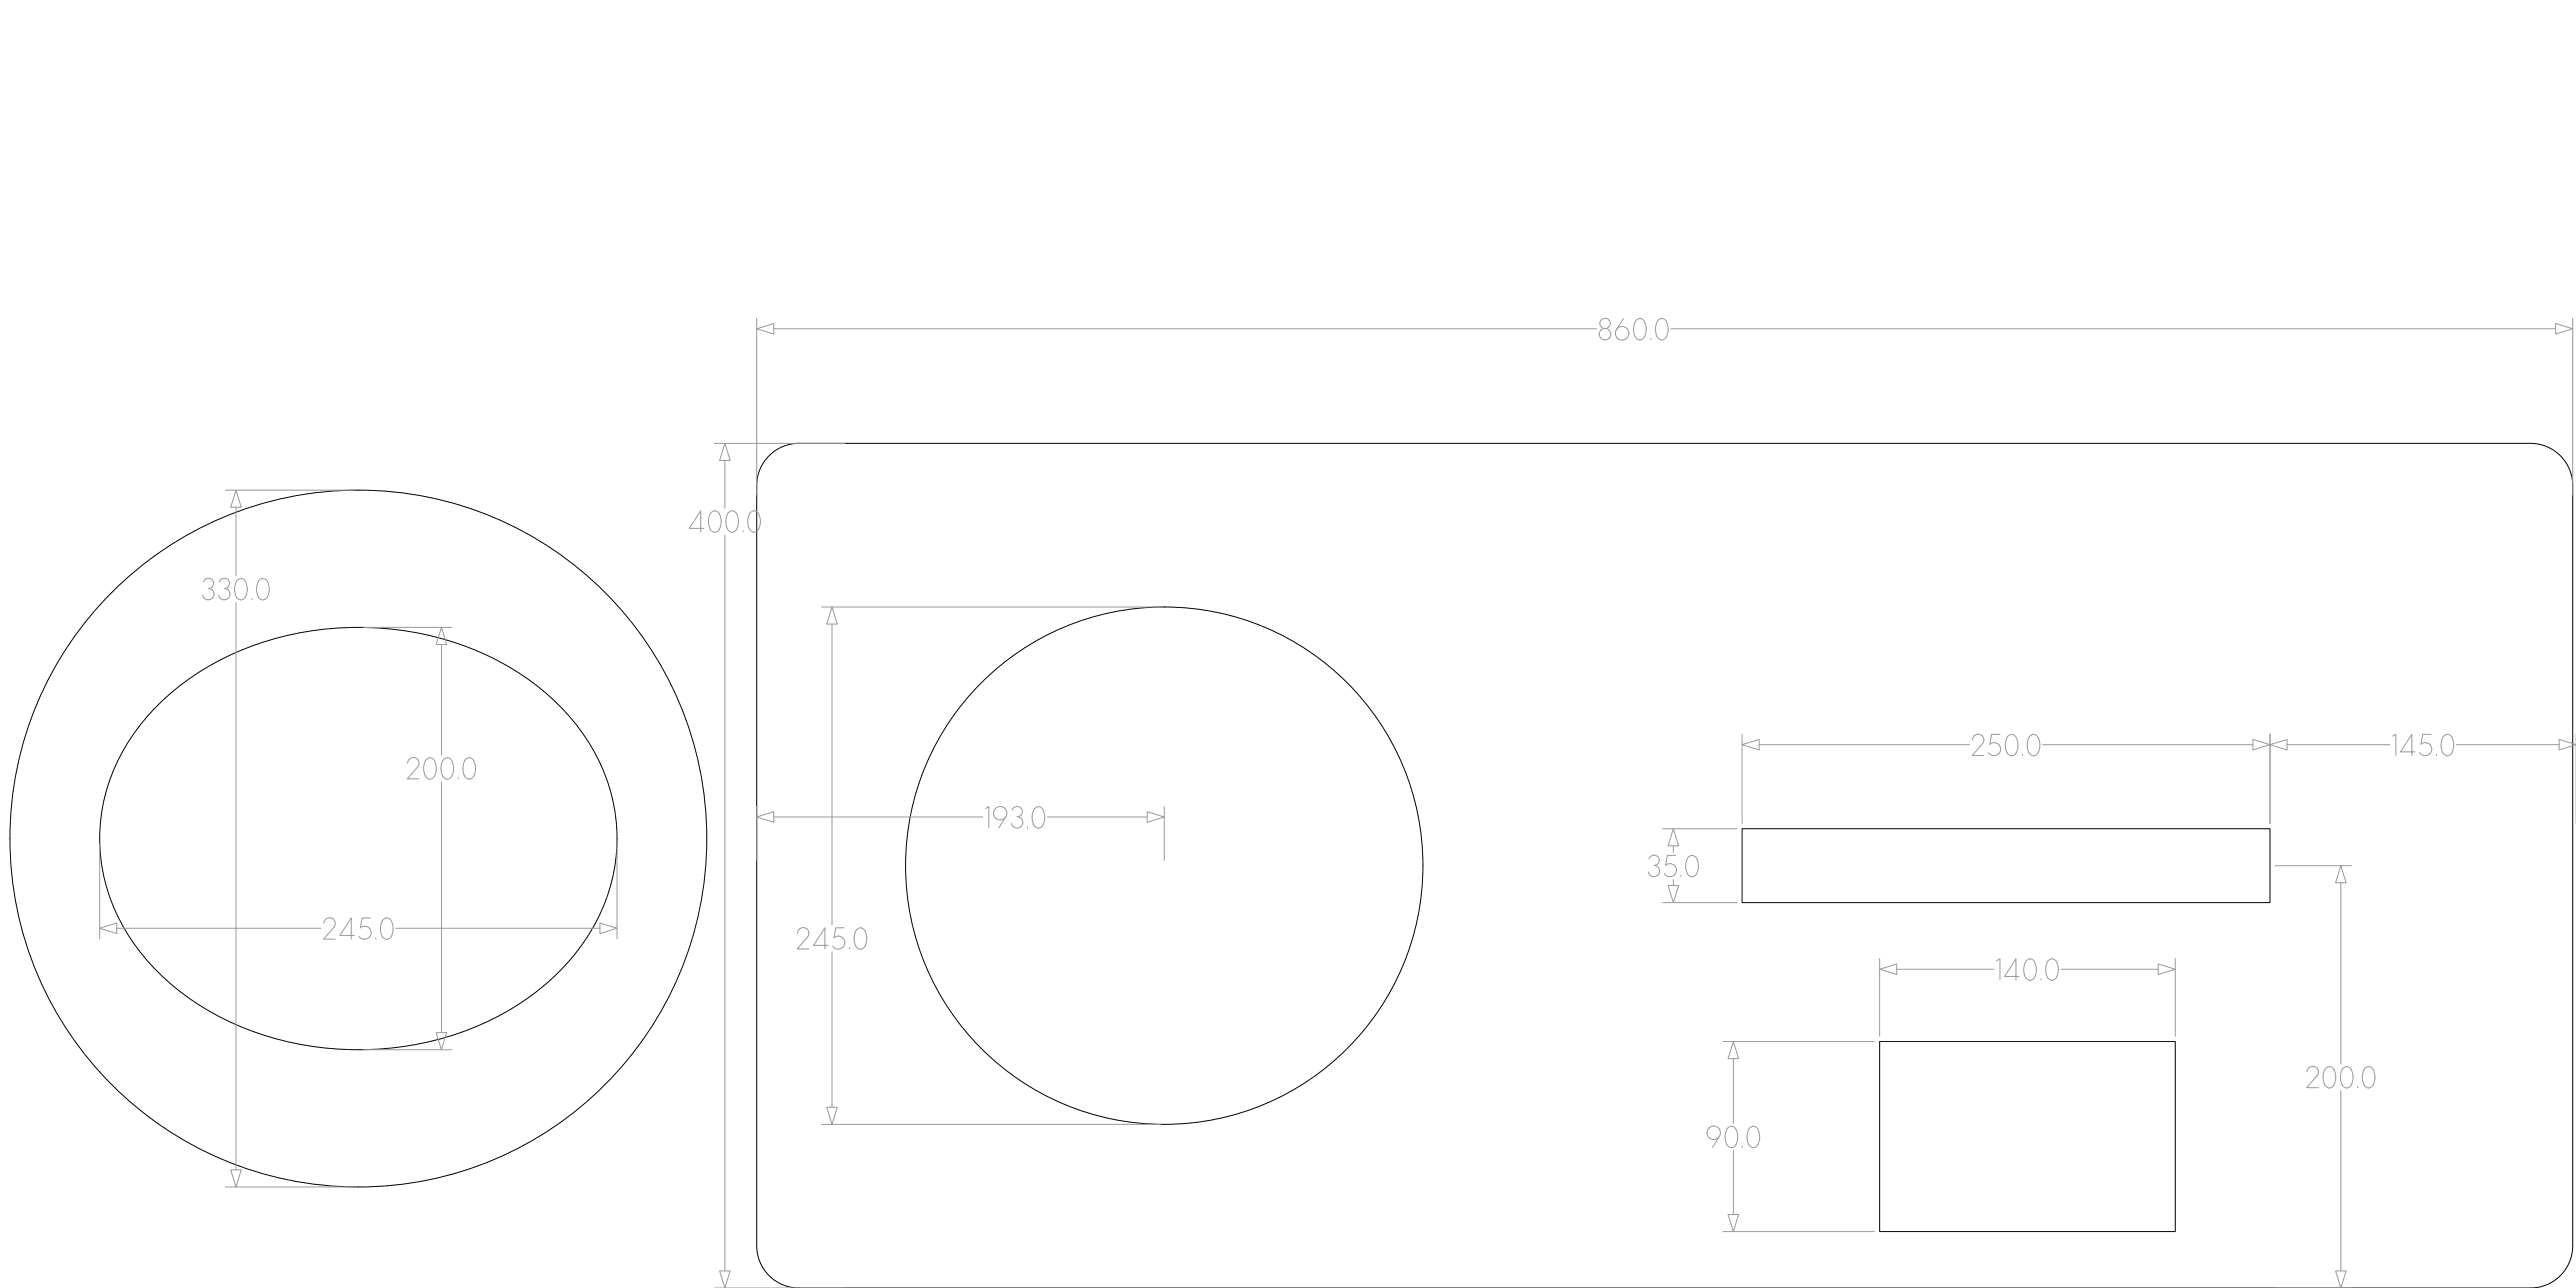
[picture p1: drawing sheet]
<svg xmlns="http://www.w3.org/2000/svg" width="1220mm" height="610mm" viewBox="0 0 1220 610" stroke-linecap="round" stroke-linejoin="round" font-family="sans-serif">
<g fill="none" stroke="#000" stroke-width=".47">
<path d="M364 216a20 20 0 0 1 14-6h820a20 20 0 0 1 20 20v360a20 20 0 0 1-20 20h-820a20 20 0 0 1-20-20v-360a20 20 0 0 1 6-14zM73 336a137 137 0 0 1 121-37 122 122 0 0 1 85 53 85 85 0 0 1-12 106 137 137 0 0 1-122 37 122 122 0 0 1-85-53 85 85 0 0 1 13-106zM825 392h250v35h-250zM890 493h140v90h-140z"/>
<circle cx="170" cy="397" r="165"/>
<circle cx="551" cy="410" r="123"/>
</g>
<g fill="none" stroke="#999" stroke-width=".47">
<path d="M358 156l8-3v5zM358 151v83M366 156h390M769 151l-4 5a3 3 0 0 0 3 5 3 3 0 0 0 3-4 3 3 0 0 0-5-1M775 152a2.9 2.9 0 0 1 3 0 2.9 2.9 0 0 1 1 3v3a2.8 2.8 0 0 1-2 3 2.8 2.8 0 0 1-3-3v-4zM785 152a2.9 2.9 0 0 1 4 0 2.9 2.9 0 0 1 1 3v3a2.8 2.8 0 0 1-3 3 2.8 2.8 0 0 1-3-3v-4zM791 156h419M1210 153l8 3-8 2zM1218 151v83M782 160v1M338 210h62M343 210l3 8h-5z"/>
<path d="M343 218v23M107 232h60M112 232l2 8h-5zM112 240v33M333 250h-7l6-8v10M337 243a2.9 2.9 0 0 1 3 0 2.9 2.9 0 0 1 1 3v3a2.8 2.8 0 0 1-3 3 2.8 2.8 0 0 1-2-3v-4zM343 253v349M345 243a2.9 2.9 0 0 1 3 0 2.9 2.9 0 0 1 2 3v3a2.8 2.8 0 0 1-3 3 2.8 2.8 0 0 1-3-3v-4zM352 251v1M356 243a2.9 2.9 0 0 1 3 0 2.9 2.9 0 0 1 1 3v3a2.8 2.8 0 0 1-3 3 2.8 2.8 0 0 1-3-3v-4zM96 276a2.4 2.4 0 0 1 3-2 2.4 2.4 0 0 1 2 2 2.4 2.4 0 0 1-2 3 2.7 2.7 0 0 1 2 2 2.7 2.7 0 0 1-2 3 2.7 2.7 0 0 1-3-2M104 276a2.4 2.4 0 0 1 3-2 2.4 2.4 0 0 1 2 2 2.4 2.4 0 0 1-3 3 2.7 2.7 0 0 1 3 2 2.7 2.7 0 0 1-2 3 2.7 2.7 0 0 1-3-2"/>
<path d="M113 275a2.9 2.9 0 0 1 3 0 2.9 2.9 0 0 1 1 3v3a2.8 2.8 0 0 1-3 3 2.8 2.8 0 0 1-3-3v-4zM123 275a2.9 2.9 0 0 1 3 0 2.9 2.9 0 0 1 1 3v3a2.8 2.8 0 0 1-3 3 2.8 2.8 0 0 1-2-3v-4zM112 285v269M119 283v1M172 297h42M209 297l3 8h-5zM389 287h161M394 287l3 9h-5zM394 296v142M209 305v52M202 360a2.9 2.9 0 0 1 3 0 2.9 2.9 0 0 1 2 3l-1 3a2.8 2.8 0 0 1-2 3 2.8 2.8 0 0 1-3-3v-4zM210 360a2.9 2.9 0 0 1 4 0 2.9 2.9 0 0 1 1 3v3a2.8 2.8 0 0 1-3 3 2.8 2.8 0 0 1-3-3v-4z"/>
<path d="M221 360a2.9 2.9 0 0 1 3 0 2.9 2.9 0 0 1 1 3v3a2.8 2.8 0 0 1-3 3 2.8 2.8 0 0 1-3-3v-4zM825 353l8-3v5zM825 348v42M833 353h100M934 350a2.7 2.7 0 0 1 4-2 2.7 2.7 0 0 1 1 4l-5 6h5M947 348h-4l-1 4a3 3 0 0 1 5 1 3 3 0 0 1-1 4 3 3 0 0 1-4-1M951 348a2.9 2.9 0 0 1 3 1 2.9 2.9 0 0 1 2 3l-1 3a2.8 2.8 0 0 1-2 3 2.8 2.8 0 0 1-3-3v-4zM958 357v1M961 348a2.9 2.9 0 0 1 4 1 2.9 2.9 0 0 1 1 3v3a2.8 2.8 0 0 1-3 3 2.8 2.8 0 0 1-3-3v-4zM967 353h100M1067 350l8 3-8 2zM1075 353l8-3v5z"/>
<path d="M1075 348v42M1083 353h49M1133 349l2-1v10M1144 356h-7l5-8v10M1151 348h-4l-1 4a3 3 0 0 1 5 1 3 3 0 0 1-1 4 3 3 0 0 1-4-1M1154 357v1M1157 348a2.9 2.9 0 0 1 4 0 2.9 2.9 0 0 1 1 4v3a2.8 2.8 0 0 1-3 3 2.8 2.8 0 0 1-3-3v-4zM1163 353h49M1212 350l8 3-8 2zM193 361a2.7 2.7 0 0 1 4-2 2.7 2.7 0 0 1 1 4l-5 6h5M209 370v119M217 368v1"/>
<path d="M47 400v45M292 400v45M358 387l8-3v5zM358 382v25M366 387h99M467 383l1-1v10M476 387a3 3 0 0 1-5-1 3 3 0 0 1 3-4 3 3 0 0 1 2 5l-3 5M479 384a2.4 2.4 0 0 1 3-2 2.4 2.4 0 0 1 2 2 2.4 2.4 0 0 1-2 3 2.7 2.7 0 0 1 2 2 2.7 2.7 0 0 1-2 3 2.7 2.7 0 0 1-3-2M487 391v1M490 383a2.9 2.9 0 0 1 4 0 2.9 2.9 0 0 1 1 3v3a2.8 2.8 0 0 1-3 3 2.8 2.8 0 0 1-3-3v-4zM496 387h47M543 384l8 3-8 2z"/>
<path d="M551 382v25M787 392h35M792 392l3 9h-5zM781 407a2.4 2.4 0 0 1 3-2 2.4 2.4 0 0 1 2 3 2.4 2.4 0 0 1-3 2 2.7 2.7 0 0 1 3 2 2.7 2.7 0 0 1-2 3 2.7 2.7 0 0 1-3-2M790 419h5l-3 8zM792 401v3M792 417v2M794 405h-4l-1 5a3 3 0 0 1 4 0 3 3 0 0 1 0 5 3 3 0 0 1-5-1M796 415h.1M800 406a2.9 2.9 0 0 1 3 0 2.9 2.9 0 0 1 1 3v3a2.8 2.8 0 0 1-3 3 2.8 2.8 0 0 1-3-3l1-4zM1077 410h37M1109 410l2 8h-5z"/>
<path d="M1109 418v86M47 440l8-3v5zM55 440h97M153 437a2.7 2.7 0 0 1 4-2 2.7 2.7 0 0 1 1 4l-5 6h6M175 435h-3l-1 4a3 3 0 0 1 4 1 3 3 0 0 1-1 4 3 3 0 0 1-4-1M182 435a2.9 2.9 0 0 1 3 0 2.9 2.9 0 0 1 1 4v3a2.8 2.8 0 0 1-3 3 2.8 2.8 0 0 1-3-3v-4zM187 440h97M284 437l8 3-8 2zM400 439h-4l-1 5a3 3 0 0 1 4 1 3 3 0 0 1 0 4 3 3 0 0 1-5-1M787 427h35M168 443h-7l5-8v10M178 444v1"/>
<path d="M378 442a2.7 2.7 0 0 1 3-3 2.7 2.7 0 0 1 1 5l-4 5h5M392 448h-7l6-9v10M394 451v73M402 449h.1M406 440a2.9 2.9 0 0 1 3 0 2.9 2.9 0 0 1 1 3v3a2.8 2.8 0 0 1-3 4 2.8 2.8 0 0 1-2-4v-3zM890 459l8-2v5zM890 454v37M898 459h46M946 455l1-1v10M960 455a2.9 2.9 0 0 1 3 0 2.9 2.9 0 0 1 1 3v3a2.8 2.8 0 0 1-3 3 2.8 2.8 0 0 1-2-3v-4zM970 455a2.9 2.9 0 0 1 4 0 2.9 2.9 0 0 1 1 3v3a2.8 2.8 0 0 1-3 3 2.8 2.8 0 0 1-3-3v-4zM976 459h46"/>
<path d="M1022 457l8 2-8 3zM1030 454v37M956 462h-7l6-8v10M967 464h.1M172 497h42M207 489h5l-3 8zM816 493h72M821 493l2 8h-5zM821 501v31M1093 508a2.7 2.7 0 0 1 3-3 2.7 2.7 0 0 1 1 4l-5 6h6M1102 506a2.9 2.9 0 0 1 3 0 2.9 2.9 0 0 1 1 3v3a2.8 2.8 0 0 1-3 3 2.8 2.8 0 0 1-3-3v-4zM1109 517v85"/>
<path d="M1110 506a2.9 2.9 0 0 1 3 0 2.9 2.9 0 0 1 1 3v3a2.8 2.8 0 0 1-3 3 2.8 2.8 0 0 1-2-3v-4zM1117 515h.1M1120 506a2.9 2.9 0 0 1 3 0 2.9 2.9 0 0 1 2 3v3a2.8 2.8 0 0 1-3 3 2.8 2.8 0 0 1-3-3v-4zM389 532h161M392 524h5l-3 8zM814 538a3 3 0 0 1-5 0 3 3 0 0 1 3-5 3 3 0 0 1 2 5l-3 5M818 534a2.9 2.9 0 0 1 4 0 2.9 2.9 0 0 1 1 3v3a2.8 2.8 0 0 1-3 4 2.8 2.8 0 0 1-3-4v-3zM829 534a2.9 2.9 0 0 1 3 0 2.9 2.9 0 0 1 1 3v3a2.8 2.8 0 0 1-3 4 2.8 2.8 0 0 1-2-4v-3zM109 554h5l-2 8zM821 545v30M825 543h.1M107 562h60"/>
<path d="M818 575h5l-2 8zM816 583h72M338 610h62M341 602h5l-3 8zM1077 610h37M1106 602h5l-2 8z"/>
<circle cx="760" cy="158" r="2.7"/>
<circle cx="760" cy="153" r="2.4"/>
</g>
</svg>
